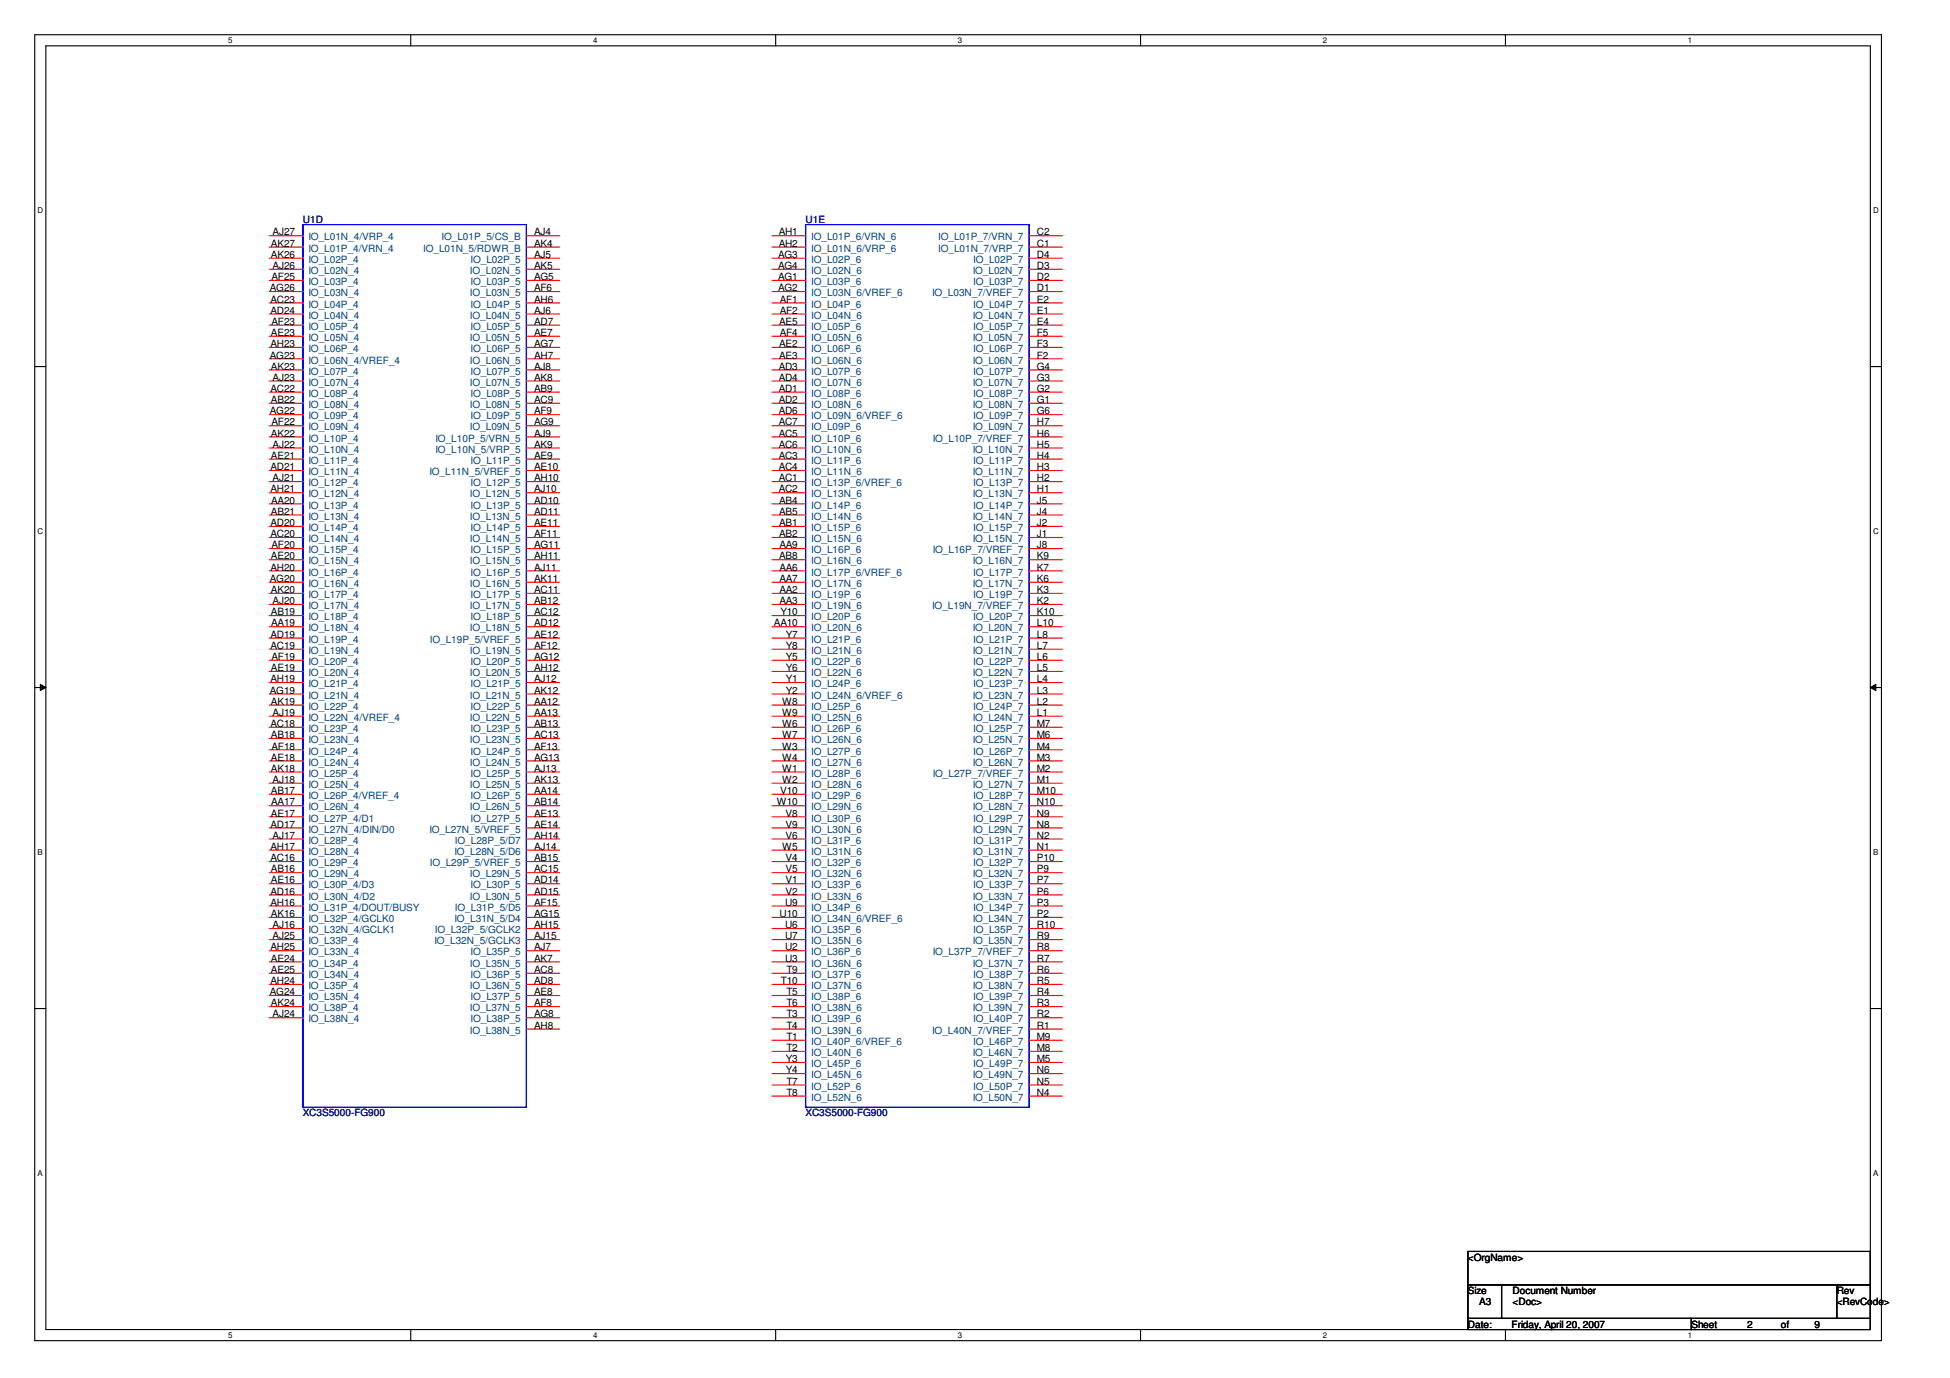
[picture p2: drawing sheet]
<svg xmlns="http://www.w3.org/2000/svg" width="297mm" height="210mm" viewBox="0 0 297 210" stroke-linecap="round" stroke-linejoin="round" font-family="sans-serif">
<defs><g id="words">
<g font-size="1.5">
<text x="41.5" y="35.9">AJ27</text>
<text x="81.4" y="35.9">AJ4</text>
<text x="118.6" y="35.9">AH1</text>
<text x="157.9" y="35.9">C2</text>
<text x="41.3" y="37.6">AK27</text>
<text x="41.3" y="39.3">AK26</text>
<text x="41.5" y="41">AJ26</text>
<text x="81.4" y="37.6">AK4</text>
<text x="81.4" y="39.3">AJ5</text>
<text x="81.4" y="41">AK5</text>
<text x="118.5" y="39.3">AG3</text>
<text x="118.5" y="41">AG4</text>
<text x="118.6" y="37.6">AH2</text>
<text x="157.9" y="37.6">C1</text>
<text x="157.9" y="39.3">D4</text>
<text x="157.9" y="41">D3</text>
<text x="41.1" y="44.4">AG26</text>
<text x="41.2" y="46.1">AC23</text>
<text x="41.2" y="47.8">AD24</text>
<text x="41.4" y="42.7">AF25</text>
<text x="81.4" y="42.7">AG5</text>
<text x="81.4" y="44.4">AF6</text>
<text x="81.4" y="46.1">AH6</text>
<text x="81.4" y="47.8">AJ6</text>
<text x="118.5" y="42.7">AG1</text>
<text x="118.5" y="44.4">AG2</text>
<text x="118.8" y="46.1">AF1</text>
<text x="118.8" y="47.8">AF2</text>
<text x="157.9" y="42.7">D2</text>
<text x="157.9" y="44.4">D1</text>
<text x="157.9" y="46.1">E2</text>
<text x="157.9" y="47.8">E1</text>
<text x="41.2" y="52.9">AH23</text>
<text x="41.3" y="51.2">AE23</text>
<text x="41.4" y="49.5">AF23</text>
<text x="81.4" y="49.5">AD7</text>
<text x="81.4" y="51.2">AE7</text>
<text x="81.4" y="52.9">AG7</text>
<text x="118.7" y="49.5">AE5</text>
<text x="118.7" y="52.9">AE2</text>
<text x="118.8" y="51.2">AF4</text>
<text x="157.9" y="49.5">E4</text>
<text x="157.9" y="51.2">F5</text>
<text x="157.9" y="52.9">F3</text>
<text x="41.1" y="54.6">AG23</text>
<text x="41.2" y="59.7">AC22</text>
<text x="41.3" y="56.3">AK23</text>
<text x="41.5" y="58">AJ23</text>
<text x="81.4" y="54.6">AH7</text>
<text x="81.4" y="56.3">AJ8</text>
<text x="81.4" y="58">AK8</text>
<text x="81.4" y="59.7">AB9</text>
<text x="118.6" y="56.3">AD3</text>
<text x="118.6" y="58">AD4</text>
<text x="118.6" y="59.7">AD1</text>
<text x="118.7" y="54.6">AE3</text>
<text x="157.9" y="54.6">F2</text>
<text x="157.9" y="56.3">G4</text>
<text x="157.9" y="58">G3</text>
<text x="157.9" y="59.7">G2</text>
<text x="41.1" y="63.1">AG22</text>
<text x="41.3" y="61.4">AB22</text>
<text x="41.4" y="64.8">AF22</text>
<text x="81.4" y="61.4">AC9</text>
<text x="81.4" y="63.1">AF9</text>
<text x="81.4" y="64.8">AG9</text>
<text x="118.6" y="61.4">AD2</text>
<text x="118.6" y="63.1">AD6</text>
<text x="118.6" y="64.8">AC7</text>
<text x="157.9" y="61.4">G1</text>
<text x="157.9" y="63.1">G6</text>
<text x="157.9" y="64.8">H7</text>
<text x="41.2" y="71.6">AD21</text>
<text x="41.3" y="66.5">AK22</text>
<text x="41.3" y="69.9">AE21</text>
<text x="41.5" y="68.2">AJ22</text>
<text x="81.4" y="66.5">AJ9</text>
<text x="81.4" y="68.2">AK9</text>
<text x="81.4" y="69.9">AE9</text>
<text x="81.4" y="71.6">AE10</text>
<text x="118.6" y="66.5">AC5</text>
<text x="118.6" y="68.2">AC6</text>
<text x="118.6" y="69.9">AC3</text>
<text x="118.6" y="71.6">AC4</text>
<text x="157.9" y="66.5">H6</text>
<text x="157.9" y="68.2">H5</text>
<text x="157.9" y="69.9">H4</text>
<text x="157.9" y="71.6">H3</text>
<text x="41.2" y="75">AH21</text>
<text x="41.3" y="76.7">AA20</text>
<text x="41.5" y="73.3">AJ21</text>
<text x="81.4" y="73.3">AH10</text>
<text x="81.4" y="75">AJ10</text>
<text x="81.4" y="76.7">AD10</text>
<text x="118.6" y="73.3">AC1</text>
<text x="118.6" y="75">AC2</text>
<text x="118.7" y="76.7">AB4</text>
<text x="157.9" y="73.3">H2</text>
<text x="157.9" y="75">H1</text>
<text x="157.9" y="76.7">J5</text>
<text x="41.2" y="80.1">AD20</text>
<text x="41.2" y="81.8">AC20</text>
<text x="41.3" y="78.4">AB21</text>
<text x="41.4" y="83.5">AF20</text>
<text x="81.4" y="78.4">AD11</text>
<text x="81.4" y="80.1">AE11</text>
<text x="81.4" y="81.8">AF11</text>
<text x="81.4" y="83.5">AG11</text>
<text x="118.7" y="78.4">AB5</text>
<text x="118.7" y="80.1">AB1</text>
<text x="118.7" y="81.8">AB2</text>
<text x="118.7" y="83.5">AA9</text>
<text x="157.9" y="78.4">J4</text>
<text x="157.9" y="80.1">J2</text>
<text x="157.9" y="81.8">J1</text>
<text x="157.9" y="83.5">J8</text>
<text x="41.1" y="88.6">AG20</text>
<text x="41.2" y="86.9">AH20</text>
<text x="41.3" y="85.2">AE20</text>
<text x="81.4" y="85.2">AH11</text>
<text x="81.4" y="86.9">AJ11</text>
<text x="81.4" y="88.6">AK11</text>
<text x="118.7" y="85.2">AB8</text>
<text x="118.7" y="86.9">AA6</text>
<text x="118.7" y="88.6">AA7</text>
<text x="157.9" y="85.2">K9</text>
<text x="157.9" y="86.9">K7</text>
<text x="157.9" y="88.6">K6</text>
<text x="41.3" y="90.3">AK20</text>
<text x="41.3" y="93.7">AB19</text>
<text x="41.3" y="95.4">AA19</text>
<text x="41.5" y="92">AJ20</text>
<text x="81.4" y="90.3">AC11</text>
<text x="81.4" y="92">AB12</text>
<text x="81.4" y="93.7">AC12</text>
<text x="81.4" y="95.4">AD12</text>
<text x="117.9" y="95.4">AA10</text>
<text x="118.7" y="90.3">AA2</text>
<text x="118.7" y="92">AA3</text>
<text x="118.9" y="93.7">Y10</text>
<text x="157.9" y="90.3">K3</text>
<text x="157.9" y="92">K2</text>
<text x="157.9" y="93.7">K10</text>
<text x="157.9" y="95.4">L10</text>
<text x="41.2" y="97.2">AD19</text>
<text x="41.2" y="98.8">AC19</text>
<text x="41.4" y="100.5">AF19</text>
<text x="81.4" y="97.2">AE12</text>
<text x="81.4" y="98.8">AF12</text>
<text x="81.4" y="100.5">AG12</text>
<text x="119.7" y="97.2">Y7</text>
<text x="119.7" y="98.8">Y8</text>
<text x="119.7" y="100.5">Y5</text>
<text x="157.9" y="97.2">L8</text>
<text x="157.9" y="98.8">L7</text>
<text x="157.9" y="100.5">L6</text>
<text x="41.1" y="105.7">AG19</text>
<text x="41.2" y="103.9">AH19</text>
<text x="41.3" y="102.2">AE19</text>
<text x="41.3" y="107.4">AK19</text>
<text x="81.4" y="102.2">AH12</text>
<text x="81.4" y="103.9">AJ12</text>
<text x="81.4" y="105.7">AK12</text>
<text x="81.4" y="107.4">AA12</text>
<text x="119.2" y="107.4">W8</text>
<text x="119.7" y="102.2">Y6</text>
<text x="119.7" y="103.9">Y1</text>
<text x="119.7" y="105.7">Y2</text>
<text x="157.9" y="102.2">L5</text>
<text x="157.9" y="103.9">L4</text>
<text x="157.9" y="105.7">L3</text>
<text x="157.9" y="107.4">L2</text>
<text x="41.2" y="110.7">AC18</text>
<text x="41.3" y="112.4">AB18</text>
<text x="41.5" y="109.1">AJ19</text>
<text x="81.4" y="109.1">AA13</text>
<text x="81.4" y="110.7">AB13</text>
<text x="81.4" y="112.4">AC13</text>
<text x="119.2" y="109.1">W9</text>
<text x="119.2" y="110.7">W6</text>
<text x="119.2" y="112.4">W7</text>
<text x="157.9" y="109.1">L1</text>
<text x="157.9" y="110.7">M7</text>
<text x="157.9" y="112.4">M6</text>
<text x="41.3" y="115.9">AE18</text>
<text x="41.3" y="117.6">AK18</text>
<text x="41.4" y="114.2">AF18</text>
<text x="41.5" y="119.3">AJ18</text>
<text x="81.4" y="114.2">AF13</text>
<text x="81.4" y="115.9">AG13</text>
<text x="81.4" y="117.6">AJ13</text>
<text x="81.4" y="119.3">AK13</text>
<text x="119.2" y="114.2">W3</text>
<text x="119.2" y="115.9">W4</text>
<text x="119.2" y="117.6">W1</text>
<text x="119.2" y="119.3">W2</text>
<text x="157.9" y="114.2">M4</text>
<text x="157.9" y="115.9">M3</text>
<text x="157.9" y="117.6">M2</text>
<text x="157.9" y="119.3">M1</text>
<text x="41.3" y="120.9">AB17</text>
<text x="41.3" y="124.4">AE17</text>
<text x="41.3" y="122.7">AA17</text>
<text x="81.4" y="120.9">AA14</text>
<text x="81.4" y="122.7">AB14</text>
<text x="81.4" y="124.4">AE13</text>
<text x="118.3" y="122.7">W10</text>
<text x="118.8" y="120.9">V10</text>
<text x="119.7" y="124.4">V8</text>
<text x="157.9" y="120.9">M10</text>
<text x="157.9" y="122.7">N10</text>
<text x="157.9" y="124.4">N9</text>
<text x="41.2" y="126.1">AD17</text>
<text x="41.2" y="129.5">AH17</text>
<text x="41.2" y="131.2">AC16</text>
<text x="41.5" y="127.8">AJ17</text>
<text x="81.4" y="126.1">AE14</text>
<text x="81.4" y="127.8">AH14</text>
<text x="81.4" y="129.5">AJ14</text>
<text x="81.4" y="131.2">AB15</text>
<text x="119.2" y="129.5">W5</text>
<text x="119.7" y="126.1">V9</text>
<text x="119.7" y="127.8">V6</text>
<text x="119.7" y="131.2">V4</text>
<text x="157.9" y="126.1">N8</text>
<text x="157.9" y="127.8">N2</text>
<text x="157.9" y="129.5">N1</text>
<text x="157.9" y="131.2">P10</text>
<text x="41.2" y="136.3">AD16</text>
<text x="41.2" y="138">AH16</text>
<text x="41.3" y="132.9">AB16</text>
<text x="41.3" y="134.6">AE16</text>
<text x="81.4" y="132.9">AC15</text>
<text x="81.4" y="134.6">AD14</text>
<text x="81.4" y="136.3">AD15</text>
<text x="81.4" y="138">AF15</text>
<text x="119.6" y="138">U9</text>
<text x="119.7" y="132.9">V5</text>
<text x="119.7" y="134.6">V1</text>
<text x="119.7" y="136.3">V2</text>
<text x="157.9" y="132.9">P9</text>
<text x="157.9" y="134.6">P7</text>
<text x="157.9" y="136.3">P6</text>
<text x="157.9" y="138">P3</text>
<text x="41.3" y="139.7">AK16</text>
<text x="41.5" y="141.4">AJ16</text>
<text x="41.5" y="143.1">AJ25</text>
<text x="81.4" y="139.7">AG15</text>
<text x="81.4" y="141.4">AH15</text>
<text x="81.4" y="143.1">AJ15</text>
<text x="118.7" y="139.7">U10</text>
<text x="119.6" y="141.4">U6</text>
<text x="119.6" y="143.1">U7</text>
<text x="157.9" y="139.7">P2</text>
<text x="157.9" y="141.4">R10</text>
<text x="157.9" y="143.1">R9</text>
<text x="41.2" y="144.8">AH25</text>
<text x="41.2" y="149.9">AH24</text>
<text x="41.3" y="146.5">AE24</text>
<text x="41.3" y="148.2">AE25</text>
<text x="81.4" y="144.8">AJ7</text>
<text x="81.4" y="146.5">AK7</text>
<text x="81.4" y="148.2">AC8</text>
<text x="81.4" y="149.9">AD8</text>
<text x="119" y="149.9">T10</text>
<text x="119.6" y="144.8">U2</text>
<text x="119.6" y="146.5">U3</text>
<text x="119.8" y="148.2">T9</text>
<text x="157.9" y="144.8">R8</text>
<text x="157.9" y="146.5">R7</text>
<text x="157.9" y="148.2">R6</text>
<text x="157.9" y="149.9">R5</text>
<text x="41.1" y="151.6">AG24</text>
<text x="41.3" y="153.3">AK24</text>
<text x="41.5" y="155">AJ24</text>
<text x="81.4" y="151.6">AE8</text>
<text x="81.4" y="153.3">AF8</text>
<text x="81.4" y="155">AG8</text>
<text x="119.8" y="151.6">T5</text>
<text x="119.8" y="153.3">T6</text>
<text x="119.8" y="155">T3</text>
<text x="157.9" y="151.6">R4</text>
<text x="157.9" y="153.3">R3</text>
<text x="157.9" y="155">R2</text>
<text x="81.4" y="156.7">AH8</text>
<text x="119.7" y="161.8">Y3</text>
<text x="119.8" y="156.7">T4</text>
<text x="119.8" y="158.4">T1</text>
<text x="119.8" y="160.1">T2</text>
<text x="157.9" y="156.7">R1</text>
<text x="157.9" y="158.4">M9</text>
<text x="157.9" y="160.1">M8</text>
<text x="157.9" y="161.8">M5</text>
<text x="119.7" y="163.5">Y4</text>
<text x="119.8" y="165.2">T7</text>
<text x="119.8" y="166.9">T8</text>
<text x="157.9" y="163.5">N6</text>
<text x="157.9" y="165.2">N5</text>
<text x="157.9" y="166.9">N4</text>
<text x="223.6" y="197.1">Size</text>
<text x="223.6" y="192">&lt;OrgName&gt;</text>
<text x="230.4" y="197.1">Document Number</text>
<text x="279.8" y="197.1">Rev</text>
<text x="223.6" y="202.2">Date:</text>
<text x="225.3" y="198.8">A3</text>
<text x="230.3" y="202.2">Friday, April 20, 2007</text>
<text x="230.4" y="198.8">&lt;Doc&gt;</text>
<text x="257.6" y="202.2">Sheet</text>
<text x="266.2" y="202.2">2</text>
<text x="271.3" y="202.2">of</text>
<text x="276.4" y="202.2">9</text>
<text x="279.8" y="198.8">&lt;RevCode&gt;</text>
</g>
<g font-size="1.5" fill="#000080">
<text x="46.1" y="33.9">U1D</text>
<text x="122.7" y="33.9">U1E</text>
<text x="46.1" y="170.1">XC3S5000-FG900</text>
<text x="122.7" y="170.1">XC3S5000-FG900</text>
</g>
<g font-size="1.5" fill="#004080">
<text x="47" y="36.6">IO_L01N_4/VRP_4</text>
<text x="47" y="38.4">IO_L01P_4/VRN_4</text>
<text x="47" y="40">IO_L02P_4</text>
<text x="47" y="41.7">IO_L02N_4</text>
<text x="64.5" y="38.4">IO_L01N_5/RDWR_B</text>
<text x="67.3" y="36.6">IO_L01P_5/CS_B</text>
<text x="71.6" y="41.7">IO_L02N_5</text>
<text x="71.7" y="40">IO_L02P_5</text>
<text x="123.6" y="36.6">IO_L01P_6/VRN_6</text>
<text x="123.6" y="38.4">IO_L01N_6/VRP_6</text>
<text x="123.6" y="40">IO_L02P_6</text>
<text x="123.6" y="41.7">IO_L02N_6</text>
<text x="142.9" y="36.6">IO_L01P_7/VRN_7</text>
<text x="142.9" y="38.4">IO_L01N_7/VRP_7</text>
<text x="148.2" y="41.7">IO_L02N_7</text>
<text x="148.3" y="40">IO_L02P_7</text>
<text x="47" y="43.4">IO_L03P_4</text>
<text x="47" y="45.1">IO_L03N_4</text>
<text x="47" y="46.9">IO_L04P_4</text>
<text x="71.6" y="45.1">IO_L03N_5</text>
<text x="71.7" y="43.4">IO_L03P_5</text>
<text x="71.7" y="46.9">IO_L04P_5</text>
<text x="123.6" y="43.4">IO_L03P_6</text>
<text x="123.6" y="45.1">IO_L03N_6/VREF_6</text>
<text x="123.6" y="46.9">IO_L04P_6</text>
<text x="142" y="45.1">IO_L03N_7/VREF_7</text>
<text x="148.3" y="43.4">IO_L03P_7</text>
<text x="148.3" y="46.9">IO_L04P_7</text>
<text x="47" y="48.6">IO_L04N_4</text>
<text x="47" y="50.3">IO_L05P_4</text>
<text x="47" y="51.9">IO_L05N_4</text>
<text x="47" y="53.6">IO_L06P_4</text>
<text x="71.6" y="48.6">IO_L04N_5</text>
<text x="71.6" y="51.9">IO_L05N_5</text>
<text x="71.7" y="50.3">IO_L05P_5</text>
<text x="71.7" y="53.6">IO_L06P_5</text>
<text x="123.6" y="48.6">IO_L04N_6</text>
<text x="123.6" y="50.3">IO_L05P_6</text>
<text x="123.6" y="51.9">IO_L05N_6</text>
<text x="123.6" y="53.6">IO_L06P_6</text>
<text x="148.2" y="48.6">IO_L04N_7</text>
<text x="148.2" y="51.9">IO_L05N_7</text>
<text x="148.3" y="50.3">IO_L05P_7</text>
<text x="148.3" y="53.6">IO_L06P_7</text>
<text x="47" y="55.4">IO_L06N_4/VREF_4</text>
<text x="47" y="57.1">IO_L07P_4</text>
<text x="47" y="58.8">IO_L07N_4</text>
<text x="71.6" y="55.4">IO_L06N_5</text>
<text x="71.6" y="58.8">IO_L07N_5</text>
<text x="71.7" y="57.1">IO_L07P_5</text>
<text x="123.6" y="55.4">IO_L06N_6</text>
<text x="123.6" y="57.1">IO_L07P_6</text>
<text x="123.6" y="58.8">IO_L07N_6</text>
<text x="148.2" y="55.4">IO_L06N_7</text>
<text x="148.2" y="58.8">IO_L07N_7</text>
<text x="148.3" y="57.1">IO_L07P_7</text>
<text x="47" y="60.5">IO_L08P_4</text>
<text x="47" y="62.1">IO_L08N_4</text>
<text x="47" y="63.9">IO_L09P_4</text>
<text x="47" y="65.6">IO_L09N_4</text>
<text x="71.6" y="62.1">IO_L08N_5</text>
<text x="71.6" y="65.6">IO_L09N_5</text>
<text x="71.7" y="60.5">IO_L08P_5</text>
<text x="71.7" y="63.9">IO_L09P_5</text>
<text x="123.6" y="60.5">IO_L08P_6</text>
<text x="123.6" y="62.1">IO_L08N_6</text>
<text x="123.6" y="63.9">IO_L09N_6/VREF_6</text>
<text x="123.6" y="65.6">IO_L09P_6</text>
<text x="148.2" y="62.1">IO_L08N_7</text>
<text x="148.2" y="65.6">IO_L09N_7</text>
<text x="148.3" y="60.5">IO_L08P_7</text>
<text x="148.3" y="63.9">IO_L09P_7</text>
<text x="47" y="67.3">IO_L10P_4</text>
<text x="47" y="69">IO_L10N_4</text>
<text x="47" y="70.7">IO_L11P_4</text>
<text x="66.3" y="67.3">IO_L10P_5/VRN_5</text>
<text x="66.3" y="69">IO_L10N_5/VRP_5</text>
<text x="71.7" y="70.7">IO_L11P_5</text>
<text x="123.6" y="67.3">IO_L10P_6</text>
<text x="123.6" y="69">IO_L10N_6</text>
<text x="123.6" y="70.7">IO_L11P_6</text>
<text x="142.1" y="67.3">IO_L10P_7/VREF_7</text>
<text x="148.2" y="69">IO_L10N_7</text>
<text x="148.3" y="70.7">IO_L11P_7</text>
<text x="47" y="72.4">IO_L11N_4</text>
<text x="47" y="74.1">IO_L12P_4</text>
<text x="47" y="75.8">IO_L12N_4</text>
<text x="47" y="77.5">IO_L13P_4</text>
<text x="65.4" y="72.4">IO_L11N_5/VREF_5</text>
<text x="71.6" y="75.8">IO_L12N_5</text>
<text x="71.7" y="74.1">IO_L12P_5</text>
<text x="71.7" y="77.5">IO_L13P_5</text>
<text x="123.6" y="72.4">IO_L11N_6</text>
<text x="123.6" y="74.1">IO_L13P_6/VREF_6</text>
<text x="123.6" y="75.8">IO_L13N_6</text>
<text x="123.6" y="77.5">IO_L14P_6</text>
<text x="148.2" y="72.4">IO_L11N_7</text>
<text x="148.2" y="75.8">IO_L13N_7</text>
<text x="148.3" y="74.1">IO_L13P_7</text>
<text x="148.3" y="77.5">IO_L14P_7</text>
<text x="47" y="79.2">IO_L13N_4</text>
<text x="47" y="80.9">IO_L14P_4</text>
<text x="47" y="82.6">IO_L14N_4</text>
<text x="71.6" y="79.2">IO_L13N_5</text>
<text x="71.6" y="82.6">IO_L14N_5</text>
<text x="71.7" y="80.9">IO_L14P_5</text>
<text x="123.6" y="79.2">IO_L14N_6</text>
<text x="123.6" y="80.9">IO_L15P_6</text>
<text x="123.6" y="82.6">IO_L15N_6</text>
<text x="148.2" y="79.2">IO_L14N_7</text>
<text x="148.2" y="82.6">IO_L15N_7</text>
<text x="148.3" y="80.9">IO_L15P_7</text>
<text x="47" y="84.3">IO_L15P_4</text>
<text x="47" y="86">IO_L15N_4</text>
<text x="47" y="87.7">IO_L16P_4</text>
<text x="47" y="89.4">IO_L16N_4</text>
<text x="71.6" y="86">IO_L15N_5</text>
<text x="71.6" y="89.4">IO_L16N_5</text>
<text x="71.7" y="84.3">IO_L15P_5</text>
<text x="71.7" y="87.7">IO_L16P_5</text>
<text x="123.6" y="84.3">IO_L16P_6</text>
<text x="123.6" y="86">IO_L16N_6</text>
<text x="123.6" y="87.7">IO_L17P_6/VREF_6</text>
<text x="123.6" y="89.4">IO_L17N_6</text>
<text x="142.1" y="84.3">IO_L16P_7/VREF_7</text>
<text x="148.2" y="86">IO_L16N_7</text>
<text x="148.2" y="89.4">IO_L17N_7</text>
<text x="148.3" y="87.7">IO_L17P_7</text>
<text x="47" y="91.1">IO_L17P_4</text>
<text x="47" y="92.8">IO_L17N_4</text>
<text x="47" y="94.5">IO_L18P_4</text>
<text x="71.6" y="92.8">IO_L17N_5</text>
<text x="71.7" y="91.1">IO_L17P_5</text>
<text x="71.7" y="94.5">IO_L18P_5</text>
<text x="123.6" y="91.1">IO_L19P_6</text>
<text x="123.6" y="92.8">IO_L19N_6</text>
<text x="123.6" y="94.5">IO_L20P_6</text>
<text x="142" y="92.8">IO_L19N_7/VREF_7</text>
<text x="148.3" y="91.1">IO_L19P_7</text>
<text x="148.3" y="94.5">IO_L20P_7</text>
<text x="47" y="96.2">IO_L18N_4</text>
<text x="47" y="97.9">IO_L19P_4</text>
<text x="47" y="99.6">IO_L19N_4</text>
<text x="47" y="101.3">IO_L20P_4</text>
<text x="65.5" y="97.9">IO_L19P_5/VREF_5</text>
<text x="71.6" y="96.2">IO_L18N_5</text>
<text x="71.6" y="99.6">IO_L19N_5</text>
<text x="71.7" y="101.3">IO_L20P_5</text>
<text x="123.6" y="96.2">IO_L20N_6</text>
<text x="123.6" y="97.9">IO_L21P_6</text>
<text x="123.6" y="99.6">IO_L21N_6</text>
<text x="123.6" y="101.3">IO_L22P_6</text>
<text x="148.2" y="96.2">IO_L20N_7</text>
<text x="148.2" y="99.6">IO_L21N_7</text>
<text x="148.3" y="97.9">IO_L21P_7</text>
<text x="148.3" y="101.3">IO_L22P_7</text>
<text x="47" y="103">IO_L20N_4</text>
<text x="47" y="104.7">IO_L21P_4</text>
<text x="47" y="106.4">IO_L21N_4</text>
<text x="71.6" y="103">IO_L20N_5</text>
<text x="71.6" y="106.4">IO_L21N_5</text>
<text x="71.7" y="104.7">IO_L21P_5</text>
<text x="123.6" y="103">IO_L22N_6</text>
<text x="123.6" y="104.7">IO_L24P_6</text>
<text x="123.6" y="106.4">IO_L24N_6/VREF_6</text>
<text x="148.2" y="103">IO_L22N_7</text>
<text x="148.2" y="106.4">IO_L23N_7</text>
<text x="148.3" y="104.7">IO_L23P_7</text>
<text x="47" y="108.1">IO_L22P_4</text>
<text x="47" y="109.8">IO_L22N_4/VREF_4</text>
<text x="47" y="111.5">IO_L23P_4</text>
<text x="47" y="113.2">IO_L23N_4</text>
<text x="71.6" y="109.8">IO_L22N_5</text>
<text x="71.6" y="113.2">IO_L23N_5</text>
<text x="71.7" y="108.1">IO_L22P_5</text>
<text x="71.7" y="111.5">IO_L23P_5</text>
<text x="123.6" y="108.1">IO_L25P_6</text>
<text x="123.6" y="109.8">IO_L25N_6</text>
<text x="123.6" y="111.5">IO_L26P_6</text>
<text x="123.6" y="113.2">IO_L26N_6</text>
<text x="148.2" y="109.8">IO_L24N_7</text>
<text x="148.2" y="113.2">IO_L25N_7</text>
<text x="148.3" y="108.1">IO_L24P_7</text>
<text x="148.3" y="111.5">IO_L25P_7</text>
<text x="47" y="114.9">IO_L24P_4</text>
<text x="47" y="116.6">IO_L24N_4</text>
<text x="47" y="118.3">IO_L25P_4</text>
<text x="71.6" y="116.6">IO_L24N_5</text>
<text x="71.7" y="114.9">IO_L24P_5</text>
<text x="71.7" y="118.3">IO_L25P_5</text>
<text x="123.6" y="114.9">IO_L27P_6</text>
<text x="123.6" y="116.6">IO_L27N_6</text>
<text x="123.6" y="118.3">IO_L28P_6</text>
<text x="142.1" y="118.3">IO_L27P_7/VREF_7</text>
<text x="148.2" y="116.6">IO_L26N_7</text>
<text x="148.3" y="114.9">IO_L26P_7</text>
<text x="47" y="120">IO_L25N_4</text>
<text x="47" y="121.7">IO_L26P_4/VREF_4</text>
<text x="47" y="123.4">IO_L26N_4</text>
<text x="47" y="125.1">IO_L27P_4/D1</text>
<text x="71.6" y="120">IO_L25N_5</text>
<text x="71.6" y="123.4">IO_L26N_5</text>
<text x="71.7" y="121.7">IO_L26P_5</text>
<text x="71.7" y="125.1">IO_L27P_5</text>
<text x="123.6" y="120">IO_L28N_6</text>
<text x="123.6" y="121.7">IO_L29P_6</text>
<text x="123.6" y="123.4">IO_L29N_6</text>
<text x="123.6" y="125.1">IO_L30P_6</text>
<text x="148.2" y="120">IO_L27N_7</text>
<text x="148.2" y="123.4">IO_L28N_7</text>
<text x="148.3" y="121.7">IO_L28P_7</text>
<text x="148.3" y="125.1">IO_L29P_7</text>
<text x="47" y="126.8">IO_L27N_4/DIN/D0</text>
<text x="47" y="128.5">IO_L28P_4</text>
<text x="47" y="130.2">IO_L28N_4</text>
<text x="47" y="132">IO_L29P_4</text>
<text x="65.4" y="126.8">IO_L27N_5/VREF_5</text>
<text x="65.5" y="132">IO_L29P_5/VREF_5</text>
<text x="69.2" y="130.2">IO_L28N_5/D6</text>
<text x="69.3" y="128.5">IO_L28P_5/D7</text>
<text x="123.6" y="126.8">IO_L30N_6</text>
<text x="123.6" y="128.5">IO_L31P_6</text>
<text x="123.6" y="130.2">IO_L31N_6</text>
<text x="123.6" y="132">IO_L32P_6</text>
<text x="148.2" y="126.8">IO_L29N_7</text>
<text x="148.2" y="130.2">IO_L31N_7</text>
<text x="148.3" y="128.5">IO_L31P_7</text>
<text x="148.3" y="132">IO_L32P_7</text>
<text x="47" y="133.6">IO_L29N_4</text>
<text x="47" y="135.3">IO_L30P_4/D3</text>
<text x="47" y="137">IO_L30N_4/D2</text>
<text x="71.6" y="133.6">IO_L29N_5</text>
<text x="71.6" y="137">IO_L30N_5</text>
<text x="71.7" y="135.3">IO_L30P_5</text>
<text x="123.6" y="133.6">IO_L32N_6</text>
<text x="123.6" y="135.3">IO_L33P_6</text>
<text x="123.6" y="137">IO_L33N_6</text>
<text x="148.2" y="133.6">IO_L32N_7</text>
<text x="148.2" y="137">IO_L33N_7</text>
<text x="148.3" y="135.3">IO_L33P_7</text>
<text x="47" y="138.7">IO_L31P_4/DOUT/BUSY</text>
<text x="47" y="140.5">IO_L32P_4/GCLK0</text>
<text x="47" y="142.2">IO_L32N_4/GCLK1</text>
<text x="47" y="143.8">IO_L33P_4</text>
<text x="66.2" y="143.8">IO_L32N_5/GCLK3</text>
<text x="66.3" y="142.2">IO_L32P_5/GCLK2</text>
<text x="69.2" y="140.5">IO_L31N_5/D4</text>
<text x="69.3" y="138.7">IO_L31P_5/D5</text>
<text x="123.6" y="138.7">IO_L34P_6</text>
<text x="123.6" y="140.5">IO_L34N_6/VREF_6</text>
<text x="123.6" y="142.2">IO_L35P_6</text>
<text x="123.6" y="143.8">IO_L35N_6</text>
<text x="148.2" y="140.5">IO_L34N_7</text>
<text x="148.2" y="143.8">IO_L35N_7</text>
<text x="148.3" y="138.7">IO_L34P_7</text>
<text x="148.3" y="142.2">IO_L35P_7</text>
<text x="47" y="145.5">IO_L33N_4</text>
<text x="47" y="147.2">IO_L34P_4</text>
<text x="47" y="149">IO_L34N_4</text>
<text x="71.6" y="147.2">IO_L35N_5</text>
<text x="71.7" y="145.5">IO_L35P_5</text>
<text x="71.7" y="149">IO_L36P_5</text>
<text x="123.6" y="145.5">IO_L36P_6</text>
<text x="123.6" y="147.2">IO_L36N_6</text>
<text x="123.6" y="149">IO_L37P_6</text>
<text x="142.1" y="145.5">IO_L37P_7/VREF_7</text>
<text x="148.2" y="147.2">IO_L37N_7</text>
<text x="148.3" y="149">IO_L38P_7</text>
<text x="47" y="150.7">IO_L35P_4</text>
<text x="47" y="152.4">IO_L35N_4</text>
<text x="47" y="154.1">IO_L38P_4</text>
<text x="47" y="155.7">IO_L38N_4</text>
<text x="71.6" y="150.7">IO_L36N_5</text>
<text x="71.6" y="154.1">IO_L37N_5</text>
<text x="71.7" y="152.4">IO_L37P_5</text>
<text x="71.7" y="155.7">IO_L38P_5</text>
<text x="123.6" y="150.7">IO_L37N_6</text>
<text x="123.6" y="152.4">IO_L38P_6</text>
<text x="123.6" y="154.1">IO_L38N_6</text>
<text x="123.6" y="155.7">IO_L39P_6</text>
<text x="148.2" y="150.7">IO_L38N_7</text>
<text x="148.2" y="154.1">IO_L39N_7</text>
<text x="148.3" y="152.4">IO_L39P_7</text>
<text x="148.3" y="155.7">IO_L40P_7</text>
<text x="71.6" y="157.5">IO_L38N_5</text>
<text x="123.6" y="157.5">IO_L39N_6</text>
<text x="123.6" y="159.2">IO_L40P_6/VREF_6</text>
<text x="123.6" y="160.9">IO_L40N_6</text>
<text x="142" y="157.5">IO_L40N_7/VREF_7</text>
<text x="148.2" y="160.9">IO_L46N_7</text>
<text x="148.3" y="159.2">IO_L46P_7</text>
<text x="123.6" y="162.6">IO_L45P_6</text>
<text x="123.6" y="164.3">IO_L45N_6</text>
<text x="123.6" y="166">IO_L52P_6</text>
<text x="123.6" y="167.7">IO_L52N_6</text>
<text x="148.2" y="164.3">IO_L49N_7</text>
<text x="148.2" y="167.7">IO_L50N_7</text>
<text x="148.3" y="162.6">IO_L49P_7</text>
<text x="148.3" y="166">IO_L50P_7</text>
</g>
<g font-size="1.2">
<text x="34.8" y="6.6">5</text>
<text x="90.3" y="6.6">4</text>
<text x="145.9" y="6.6">3</text>
<text x="201.5" y="6.6">2</text>
<text x="257.1" y="6.6">1</text>
<text x="5.7" y="32.5">D</text>
<text x="285.3" y="32.5">D</text>
<text x="5.7" y="81.4">C</text>
<text x="285.3" y="81.4">C</text>
<text x="5.7" y="130.3">B</text>
<text x="285.3" y="130.3">B</text>
<text x="5.7" y="179.2">A</text>
<text x="285.3" y="179.2">A</text>
<text x="34.8" y="203.8">5</text>
<text x="90.3" y="203.8">4</text>
<text x="145.9" y="203.8">3</text>
<text x="201.5" y="203.8">2</text>
<text x="257.1" y="203.8">1</text>
</g>
</g></defs>
<path d="M5.3 5.3h281.3v198.9h-281.3zM7 7h277.9v195.5h-277.9z" fill="none" stroke="#000" stroke-width=".17"/>
<g fill="#fff">
<path d="M34.8 5.5h.6v1.3h-.6z"/>
<path d="M34.8 202.7h.6v1.3h-.6z"/>
</g>
<path d="M62.6 5.3v1.7M62.6 202.5v1.7" fill="none" stroke="#000" stroke-width=".17"/>
<g fill="#fff">
<path d="M90.3 5.5h.7v1.3h-.7z"/>
<path d="M90.3 202.7h.7v1.3h-.7z"/>
</g>
<path d="M118.2 5.3v1.7M118.2 202.5v1.7" fill="none" stroke="#000" stroke-width=".17"/>
<g fill="#fff">
<path d="M145.9 5.5h.7v1.3h-.7z"/>
<path d="M145.9 202.7h.7v1.3h-.7z"/>
</g>
<path d="M173.7 5.3v1.7M173.7 202.5v1.7" fill="none" stroke="#000" stroke-width=".17"/>
<g fill="#fff">
<path d="M201.5 5.5h.6v1.3h-.6z"/>
<path d="M201.5 202.7h.6v1.3h-.6z"/>
</g>
<path d="M229.3 5.3v1.7M229.3 202.5v1.7" fill="none" stroke="#000" stroke-width=".17"/>
<g fill="#fff">
<path d="M257.1 5.5h.6v1.3h-.6z"/>
<path d="M257.1 202.7h.6v1.3h-.6z"/>
<path d="M5.7 31.4h.8v1.4h-.8z"/>
<path d="M285.3 31.4h.8v1.4h-.8z"/>
<path d="M5.7 80.3h.8v1.3h-.8z"/>
<path d="M285.3 80.3h.8v1.3h-.8z"/>
</g>
<path d="M5.3 55.8h1.7M284.9 55.8h1.7" fill="none" stroke="#000" stroke-width=".17"/>
<g fill="#fff">
<path d="M5.7 129.2h.8v1.3h-.8z"/>
<path d="M285.3 129.2h.8v1.3h-.8z"/>
</g>
<path d="M5.3 104.7h1.7M284.9 104.7h1.7" fill="none" stroke="#000" stroke-width=".17"/>
<path d="M6.1 104.2l.9 .5-.9 .5zM284.9 104.7l.9-.5v1z" fill="#000"/>
<path d="M6.1 104.2l.9 .5-.9 .5zM284.9 104.7l.9-.5v1z" fill="none" stroke="#000" stroke-width=".15"/>
<g fill="#fff">
<path d="M5.7 178.1h.8v1.3h-.8z"/>
<path d="M285.3 178.1h.8v1.3h-.8z"/>
</g>
<path d="M5.3 153.6h1.7M284.9 153.6h1.7M223.6 190.6h61.3v5.1h-61.3zM223.6 195.7h5.1v5.1h-5.1zM228.7 195.7h51.1v5.1h-51.1zM279.8 195.7h5.1v5.1h-5.1zM223.6 200.8h34v1.7h-34zM257.6 200.8h27.3v1.7h-27.3z" fill="none" stroke="#000" stroke-width=".17"/>
<path d="M46.1 34.2h34.1v134.5h-34.1zM122.7 34.2h34.1v134.5h-34.1z" fill="none" stroke="#00f" stroke-width=".17"/>
<g fill="none" stroke="#f00" stroke-width=".17">
<path d="M41 35.9h5.1M41 37.6h5.1M41 39.3h5.1M80.2 35.9h5.1M80.2 37.6h5.1M80.2 39.3h5.1M117.6 35.9h5.1M117.6 37.6h5.1M117.6 39.3h5.1M156.8 35.9h5M156.8 37.6h5M156.8 39.3h5"/>
<path d="M41 41h5.1M41 42.7h5.1M41 44.4h5.1M41 46.1h5.1M41 47.8h5.1M41 49.5h5.1M41 51.2h5.1M41 52.9h5.1M41 54.7h5.1M41 56.3h5.1M41 58h5.1M41 59.7h5.1"/>
<path d="M80.2 41h5.1M80.2 42.7h5.1M80.2 44.4h5.1M80.2 46.1h5.1M80.2 47.8h5.1M80.2 49.5h5.1M80.2 51.2h5.1M80.2 52.9h5.1M80.2 54.7h5.1M80.2 56.3h5.1M80.2 58h5.1M80.2 59.7h5.1"/>
<path d="M117.6 41h5.1M117.6 42.7h5.1M117.6 44.4h5.1M117.6 46.1h5.1M117.6 47.8h5.1M117.6 49.5h5.1M117.6 51.2h5.1M117.6 52.9h5.1M117.6 54.7h5.1M117.6 56.3h5.1M117.6 58h5.1M117.6 59.7h5.1"/>
<path d="M156.8 41h5M156.8 42.7h5M156.8 44.4h5M156.8 46.1h5M156.8 47.8h5M156.8 49.5h5M156.8 51.2h5M156.8 52.9h5M156.8 54.7h5M156.8 56.3h5M156.8 58h5M156.8 59.7h5"/>
<path d="M41 61.4h5.1M41 63.2h5.1M41 64.9h5.1M41 66.5h5.1M41 68.2h5.1M41 69.9h5.1M41 71.7h5.1M41 73.4h5.1M41 75.1h5.1M41 76.8h5.1M41 78.4h5.1M80.2 61.4h5.1"/>
<path d="M80.2 63.2h5.1M80.2 64.9h5.1M80.2 66.5h5.1M80.2 68.2h5.1M80.2 69.9h5.1M80.2 71.7h5.1M80.2 73.4h5.1M80.2 75.1h5.1M80.2 76.8h5.1M80.2 78.4h5.1M117.6 61.4h5.1M117.6 63.2h5.1"/>
<path d="M117.6 64.9h5.1M117.6 66.5h5.1M117.6 68.2h5.1M117.6 69.9h5.1M117.6 71.7h5.1M117.6 73.4h5.1M117.6 75.1h5.1M117.6 76.8h5.1M117.6 78.4h5.1M156.8 61.4h5M156.8 63.2h5M156.8 64.9h5"/>
<path d="M156.8 66.5h5M156.8 68.2h5M156.8 69.9h5M156.8 71.7h5M156.8 73.4h5M156.8 75.1h5M156.8 76.8h5M156.8 78.4h5M41 80.2h5.1M41 81.9h5.1M41 83.6h5.1M41 85.3h5.1"/>
<path d="M41 87h5.1M41 88.7h5.1M41 90.4h5.1M41 92.1h5.1M41 93.8h5.1M41 95.5h5.1M41 97.2h5.1M41 98.9h5.1M80.2 80.2h5.1M80.2 81.9h5.1M80.2 83.6h5.1M80.2 85.3h5.1"/>
<path d="M80.2 87h5.1M80.2 88.7h5.1M80.2 90.4h5.1M80.2 92.1h5.1M80.2 93.8h5.1M80.2 95.5h5.1M80.2 97.2h5.1M80.2 98.9h5.1M117.6 80.2h5.1M117.6 81.9h5.1M117.6 83.6h5.1M117.6 85.3h5.1"/>
<path d="M117.6 87h5.1M117.6 88.7h5.1M117.6 90.4h5.1M117.6 92.1h5.1M117.6 93.8h5.1M117.6 95.5h5.1M117.6 97.2h5.1M117.6 98.9h5.1M156.8 80.2h5M156.8 81.9h5M156.8 83.6h5M156.8 85.3h5"/>
<path d="M156.8 87h5M156.8 88.7h5M156.8 90.4h5M156.8 92.1h5M156.8 93.8h5M156.8 95.5h5M156.8 97.2h5M156.8 98.9h5M41 100.6h5.1M41 102.3h5.1M41 104h5.1M41 105.7h5.1"/>
<path d="M41 107.4h5.1M41 109.1h5.1M41 110.8h5.1M41 112.5h5.1M41 114.2h5.1M41 115.9h5.1M41 117.6h5.1M41 119.3h5.1M80.2 100.6h5.1M80.2 102.3h5.1M80.2 104h5.1M80.2 105.7h5.1"/>
<path d="M80.2 107.4h5.1M80.2 109.1h5.1M80.2 110.8h5.1M80.2 112.5h5.1M80.2 114.2h5.1M80.2 115.9h5.1M80.2 117.6h5.1M80.2 119.3h5.1M117.6 100.6h5.1M117.6 102.3h5.1M117.6 104h5.1M117.6 105.7h5.1"/>
<path d="M117.6 107.4h5.1M117.6 109.1h5.1M117.6 110.8h5.1M117.6 112.5h5.1M117.6 114.2h5.1M117.6 115.9h5.1M117.6 117.6h5.1M117.6 119.3h5.1M156.8 100.6h5M156.8 102.3h5M156.8 104h5M156.8 105.7h5"/>
<path d="M156.8 107.4h5M156.8 109.1h5M156.8 110.8h5M156.8 112.5h5M156.8 114.2h5M156.8 115.9h5M156.8 117.6h5M156.8 119.3h5M41 121h5.1M41 122.7h5.1M41 124.4h5.1M41 126.1h5.1"/>
<path d="M41 127.8h5.1M41 129.5h5.1M41 131.2h5.1M41 132.9h5.1M41 134.6h5.1M41 136.3h5.1M41 138h5.1M41 139.7h5.1M80.2 121h5.1M80.2 122.7h5.1M80.2 124.4h5.1M80.2 126.1h5.1"/>
<path d="M80.2 127.8h5.1M80.2 129.5h5.1M80.2 131.2h5.1M80.2 132.9h5.1M80.2 134.6h5.1M80.2 136.3h5.1M80.2 138h5.1M80.2 139.7h5.1M117.6 121h5.1M117.6 122.7h5.1M117.6 124.4h5.1M117.6 126.1h5.1"/>
<path d="M117.6 127.8h5.1M117.6 129.5h5.1M117.6 131.2h5.1M117.6 132.9h5.1M117.6 134.6h5.1M117.6 136.3h5.1M117.6 138h5.1M117.6 139.7h5.1M156.8 121h5M156.8 122.7h5M156.8 124.4h5M156.8 126.1h5"/>
<path d="M156.8 127.8h5M156.8 129.5h5M156.8 131.2h5M156.8 132.9h5M156.8 134.6h5M156.8 136.3h5M156.8 138h5M156.8 139.7h5M41 141.4h5.1M41 143.1h5.1M41 144.8h5.1M41 146.5h5.1"/>
<path d="M41 148.3h5.1M41 149.9h5.1M41 151.6h5.1M41 153.3h5.1M41 155h5.1M80.2 141.4h5.1M80.2 143.1h5.1M80.2 144.8h5.1M80.2 146.5h5.1M80.2 148.3h5.1M80.2 149.9h5.1M80.2 151.6h5.1"/>
<path d="M80.2 153.3h5.1M80.2 155h5.1M80.2 156.8h5.1M117.6 141.4h5.1M117.6 143.1h5.1M117.6 144.8h5.1M117.6 146.5h5.1M117.6 148.3h5.1M117.6 149.9h5.1M117.6 151.6h5.1M117.6 153.3h5.1M117.6 155h5.1"/>
<path d="M117.6 156.8h5.1M117.6 158.5h5.1M156.8 141.4h5M156.8 143.1h5M156.8 144.8h5M156.8 146.5h5M156.8 148.3h5M156.8 149.9h5M156.8 151.6h5M156.8 153.3h5M156.8 155h5M156.8 156.8h5"/>
<path d="M156.8 158.5h5M117.6 160.1h5.1M117.6 161.8h5.1M117.6 163.5h5.1M117.6 165.3h5.1M117.6 167h5.1M156.8 160.1h5M156.8 161.8h5M156.8 163.5h5M156.8 165.3h5M156.8 167h5"/>
</g>
<use href="#words"/>
</svg>
